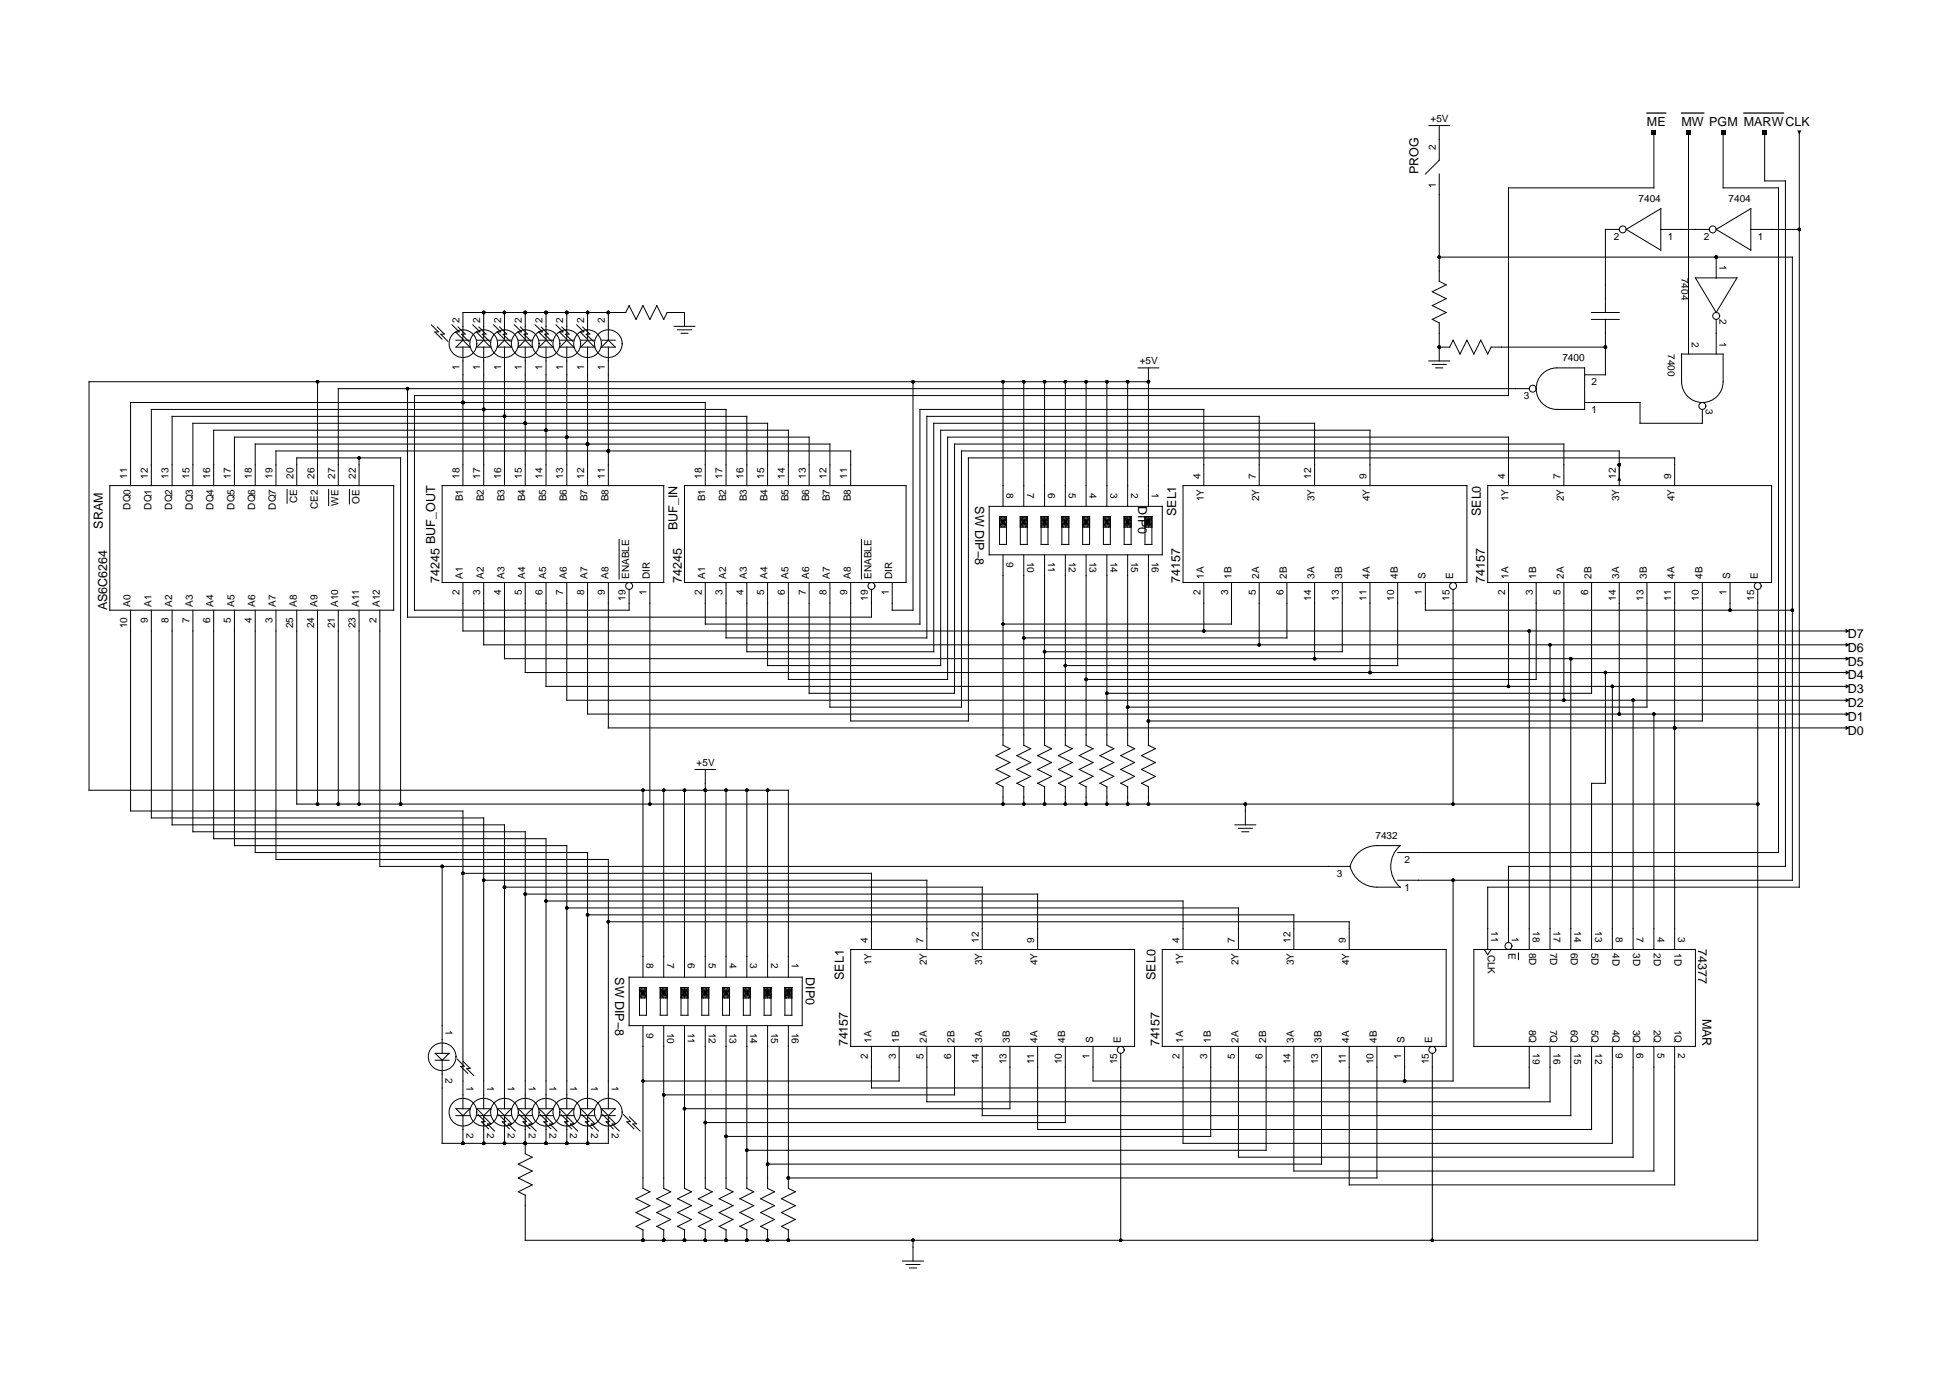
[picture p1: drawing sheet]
<svg xmlns="http://www.w3.org/2000/svg" width="297mm" height="210mm" viewBox="0 0 297 210" stroke-linecap="round" stroke-linejoin="round" font-family="sans-serif">
<defs><g id="words">
<g font-size="1.9">
<text x="250.5" y="19.1">ME</text>
<text x="255.8" y="19.1">MW PGM MARWCLK</text>
<text x="215.7" y="26.5" transform="rotate(-90 215.7 26.5)">PROG</text>
<text x="148.3" y="77" transform="rotate(90 148.3 77)">SW DIP−8</text>
<text x="173.1" y="77" transform="rotate(90 173.1 77)">DIP0</text>
<text x="15.6" y="80.4" transform="rotate(-90 15.6 80.4)">SRAM</text>
<text x="66.2" y="82.7" transform="rotate(-90 66.2 82.7)">BUF_OUT</text>
<text x="103.1" y="80.6" transform="rotate(-90 103.1 80.6)">BUF_IN</text>
<text x="178.9" y="78.5" transform="rotate(-90 178.9 78.5)">SEL1</text>
<text x="225.2" y="78.5" transform="rotate(-90 225.2 78.5)">SEL0</text>
<text x="66.8" y="88.6" transform="rotate(-90 66.8 88.6)">74245</text>
<text x="103.7" y="88.6" transform="rotate(-90 103.7 88.6)">74245</text>
<text x="179.5" y="88.6" transform="rotate(-90 179.5 88.6)">74157</text>
<text x="225.8" y="88.6" transform="rotate(-90 225.8 88.6)">74157</text>
<text x="16.3" y="92.8" transform="rotate(-90 16.3 92.8)">AS6C6264</text>
<text x="281" y="101.2">D5</text>
<text x="281" y="99.1">D6</text>
<text x="281" y="97">D7</text>
<text x="281" y="107.6">D2</text>
<text x="281" y="105.5">D3</text>
<text x="281" y="103.3">D4</text>
<text x="281" y="111.8">D0</text>
<text x="281" y="109.7">D1</text>
<text x="93.6" y="148.6" transform="rotate(90 93.6 148.6)">SW DIP−8</text>
<text x="122.5" y="148.6" transform="rotate(90 122.5 148.6)">DIP0</text>
<text x="128.3" y="149.1" transform="rotate(-90 128.3 149.1)">SEL1</text>
<text x="175.7" y="149.1" transform="rotate(-90 175.7 149.1)">SEL0</text>
<text x="258.3" y="144.4" transform="rotate(90 258.3 144.4)">74377</text>
<text x="258.9" y="154.9" transform="rotate(90 258.9 154.9)">MAR</text>
<text x="129" y="159.2" transform="rotate(-90 129 159.2)">74157</text>
<text x="176.4" y="159.2" transform="rotate(-90 176.4 159.2)">74157</text>
</g>
<g font-size="1.5">
<text x="217.6" y="18.6">+5V</text>
<text x="218.4" y="22.8" transform="rotate(-90 218.4 22.8)">2</text>
<text x="218.4" y="28.6" transform="rotate(-90 218.4 28.6)">1</text>
<text x="249.2" y="30.7">7404</text>
<text x="262.9" y="30.7">7404</text>
<text x="245.4" y="36.5">2</text>
<text x="253.7" y="36.5">1</text>
<text x="259.1" y="36.5">2</text>
<text x="261.5" y="40.4" transform="rotate(90 261.5 40.4)">1</text>
<text x="267.3" y="36.5">1</text>
<text x="255.8" y="42.3" transform="rotate(90 255.8 42.3)">7404</text>
<text x="69.9" y="49.1" transform="rotate(-90 69.9 49.1)">2</text>
<text x="73" y="49.1" transform="rotate(-90 73 49.1)">2</text>
<text x="76.2" y="49.1" transform="rotate(-90 76.2 49.1)">2</text>
<text x="79.4" y="49.1" transform="rotate(-90 79.4 49.1)">2</text>
<text x="82.5" y="49.1" transform="rotate(-90 82.5 49.1)">2</text>
<text x="85.7" y="49.1" transform="rotate(-90 85.7 49.1)">2</text>
<text x="88.8" y="49.1" transform="rotate(-90 88.8 49.1)">2</text>
<text x="92" y="49.1" transform="rotate(-90 92 49.1)">2</text>
<text x="253.7" y="53.9" transform="rotate(90 253.7 53.9)">7400</text>
<text x="257.3" y="52" transform="rotate(90 257.3 52)">2</text>
<text x="261.5" y="48.6" transform="rotate(90 261.5 48.6)">2</text>
<text x="261.5" y="52" transform="rotate(90 261.5 52)">1</text>
<text x="69.9" y="56.3" transform="rotate(-90 69.9 56.3)">1</text>
<text x="73" y="56.3" transform="rotate(-90 73 56.3)">1</text>
<text x="76.2" y="56.3" transform="rotate(-90 76.2 56.3)">1</text>
<text x="79.4" y="56.3" transform="rotate(-90 79.4 56.3)">1</text>
<text x="82.5" y="56.3" transform="rotate(-90 82.5 56.3)">1</text>
<text x="85.7" y="56.3" transform="rotate(-90 85.7 56.3)">1</text>
<text x="88.8" y="56.3" transform="rotate(-90 88.8 56.3)">1</text>
<text x="92" y="56.3" transform="rotate(-90 92 56.3)">1</text>
<text x="173.4" y="55.4">+5V</text>
<text x="237.6" y="54.9">7400</text>
<text x="242.1" y="58.6">2</text>
<text x="231.7" y="60.7">3</text>
<text x="242.1" y="62.8">1</text>
<text x="259.4" y="62.3" transform="rotate(90 259.4 62.3)">3</text>
<text x="19.3" y="72.8" transform="rotate(-90 19.3 72.8)">11</text>
<text x="19.9" y="77.5" transform="rotate(-90 19.9 77.5)">DQ0</text>
<text x="22.5" y="72.8" transform="rotate(-90 22.5 72.8)">12</text>
<text x="23" y="77.5" transform="rotate(-90 23 77.5)">DQ1</text>
<text x="25.7" y="72.8" transform="rotate(-90 25.7 72.8)">13</text>
<text x="26.2" y="77.5" transform="rotate(-90 26.2 77.5)">DQ2</text>
<text x="28.8" y="72.8" transform="rotate(-90 28.8 72.8)">15</text>
<text x="29.3" y="77.5" transform="rotate(-90 29.3 77.5)">DQ3</text>
<text x="32" y="72.8" transform="rotate(-90 32 72.8)">16</text>
<text x="32.5" y="77.5" transform="rotate(-90 32.5 77.5)">DQ4</text>
<text x="35.1" y="72.8" transform="rotate(-90 35.1 72.8)">17</text>
<text x="35.7" y="77.5" transform="rotate(-90 35.7 77.5)">DQ5</text>
<text x="38.3" y="72.8" transform="rotate(-90 38.3 72.8)">18</text>
<text x="38.8" y="77.5" transform="rotate(-90 38.8 77.5)">DQ6</text>
<text x="41.4" y="72.8" transform="rotate(-90 41.4 72.8)">19</text>
<text x="42" y="77.5" transform="rotate(-90 42 77.5)">DQ7</text>
<text x="44.7" y="72.9" transform="rotate(-90 44.7 72.9)">20</text>
<text x="45.2" y="76.6" transform="rotate(-90 45.2 76.6)">CE</text>
<text x="47.8" y="72.9" transform="rotate(-90 47.8 72.9)">26</text>
<text x="48.3" y="77.4" transform="rotate(-90 48.3 77.4)">CE2</text>
<text x="51" y="72.9" transform="rotate(-90 51 72.9)">27</text>
<text x="51.5" y="76.9" transform="rotate(-90 51.5 76.9)">WE</text>
<text x="54.1" y="72.9" transform="rotate(-90 54.1 72.9)">22</text>
<text x="54.7" y="76.6" transform="rotate(-90 54.7 76.6)">OE</text>
<text x="69.9" y="72.8" transform="rotate(-90 69.9 72.8)">18</text>
<text x="70.4" y="76.2" transform="rotate(-90 70.4 76.2)">B1</text>
<text x="73" y="72.8" transform="rotate(-90 73 72.8)">17</text>
<text x="73.6" y="76.2" transform="rotate(-90 73.6 76.2)">B2</text>
<text x="76.2" y="72.8" transform="rotate(-90 76.2 72.8)">16</text>
<text x="76.7" y="76.2" transform="rotate(-90 76.7 76.2)">B3</text>
<text x="79.4" y="72.8" transform="rotate(-90 79.4 72.8)">15</text>
<text x="79.9" y="76.2" transform="rotate(-90 79.9 76.2)">B4</text>
<text x="82.5" y="72.8" transform="rotate(-90 82.5 72.8)">14</text>
<text x="83" y="76.2" transform="rotate(-90 83 76.2)">B5</text>
<text x="85.7" y="72.8" transform="rotate(-90 85.7 72.8)">13</text>
<text x="86.2" y="76.2" transform="rotate(-90 86.2 76.2)">B6</text>
<text x="88.8" y="72.8" transform="rotate(-90 88.8 72.8)">12</text>
<text x="89.4" y="76.2" transform="rotate(-90 89.4 76.2)">B7</text>
<text x="92" y="72.8" transform="rotate(-90 92 72.8)">11</text>
<text x="92.5" y="76.2" transform="rotate(-90 92.5 76.2)">B8</text>
<text x="106.7" y="72.8" transform="rotate(-90 106.7 72.8)">18</text>
<text x="107.3" y="76.2" transform="rotate(-90 107.3 76.2)">B1</text>
<text x="109.9" y="72.8" transform="rotate(-90 109.9 72.8)">17</text>
<text x="110.4" y="76.2" transform="rotate(-90 110.4 76.2)">B2</text>
<text x="113.1" y="72.8" transform="rotate(-90 113.1 72.8)">16</text>
<text x="113.6" y="76.2" transform="rotate(-90 113.6 76.2)">B3</text>
<text x="116.2" y="72.8" transform="rotate(-90 116.2 72.8)">15</text>
<text x="116.7" y="76.2" transform="rotate(-90 116.7 76.2)">B4</text>
<text x="119.4" y="72.8" transform="rotate(-90 119.4 72.8)">14</text>
<text x="119.9" y="76.2" transform="rotate(-90 119.9 76.2)">B5</text>
<text x="122.5" y="72.8" transform="rotate(-90 122.5 72.8)">13</text>
<text x="123.1" y="76.2" transform="rotate(-90 123.1 76.2)">B6</text>
<text x="125.7" y="72.8" transform="rotate(-90 125.7 72.8)">12</text>
<text x="126.2" y="76.2" transform="rotate(-90 126.2 76.2)">B7</text>
<text x="128.9" y="72.8" transform="rotate(-90 128.9 72.8)">11</text>
<text x="129.4" y="76.2" transform="rotate(-90 129.4 76.2)">B8</text>
<text x="153.1" y="74.9" transform="rotate(90 153.1 74.9)">8</text>
<text x="156.2" y="74.9" transform="rotate(90 156.2 74.9)">7</text>
<text x="159.4" y="74.9" transform="rotate(90 159.4 74.9)">6</text>
<text x="162.6" y="74.9" transform="rotate(90 162.6 74.9)">5</text>
<text x="165.7" y="74.9" transform="rotate(90 165.7 74.9)">4</text>
<text x="168.9" y="74.9" transform="rotate(90 168.9 74.9)">3</text>
<text x="172" y="74.9" transform="rotate(90 172 74.9)">2</text>
<text x="175.2" y="74.9" transform="rotate(90 175.2 74.9)">1</text>
<text x="182.6" y="72.8" transform="rotate(-90 182.6 72.8)">4</text>
<text x="183.1" y="76.2" transform="rotate(-90 183.1 76.2)">1Y</text>
<text x="191" y="72.8" transform="rotate(-90 191 72.8)">7</text>
<text x="191.5" y="76.2" transform="rotate(-90 191.5 76.2)">2Y</text>
<text x="199.4" y="72.8" transform="rotate(-90 199.4 72.8)">12</text>
<text x="199.9" y="76.2" transform="rotate(-90 199.9 76.2)">3Y</text>
<text x="207.8" y="72.8" transform="rotate(-90 207.8 72.8)">9</text>
<text x="208.4" y="76.2" transform="rotate(-90 208.4 76.2)">4Y</text>
<text x="228.9" y="72.8" transform="rotate(-90 228.9 72.8)">4</text>
<text x="229.4" y="76.2" transform="rotate(-90 229.4 76.2)">1Y</text>
<text x="237.3" y="72.8" transform="rotate(-90 237.3 72.8)">7</text>
<text x="237.9" y="76.2" transform="rotate(-90 237.9 76.2)">2Y</text>
<text x="245.8" y="72.8" transform="rotate(-90 245.8 72.8)">12</text>
<text x="246.3" y="76.2" transform="rotate(-90 246.3 76.2)">3Y</text>
<text x="254.2" y="72.8" transform="rotate(-90 254.2 72.8)">9</text>
<text x="254.7" y="76.2" transform="rotate(-90 254.7 76.2)">4Y</text>
<text x="70.4" y="88.1" transform="rotate(-90 70.4 88.1)">A1</text>
<text x="73.6" y="88.1" transform="rotate(-90 73.6 88.1)">A2</text>
<text x="76.7" y="88.1" transform="rotate(-90 76.7 88.1)">A3</text>
<text x="79.9" y="88.1" transform="rotate(-90 79.9 88.1)">A4</text>
<text x="83" y="88.1" transform="rotate(-90 83 88.1)">A5</text>
<text x="86.2" y="88.1" transform="rotate(-90 86.2 88.1)">A6</text>
<text x="89.4" y="88.1" transform="rotate(-90 89.4 88.1)">A7</text>
<text x="92.5" y="88.1" transform="rotate(-90 92.5 88.1)">A8</text>
<text x="95.7" y="88.1" transform="rotate(-90 95.7 88.1)">ENABLE</text>
<text x="98.8" y="88.1" transform="rotate(-90 98.8 88.1)">DIR</text>
<text x="107.3" y="88.1" transform="rotate(-90 107.3 88.1)">A1</text>
<text x="110.4" y="88.1" transform="rotate(-90 110.4 88.1)">A2</text>
<text x="113.6" y="88.1" transform="rotate(-90 113.6 88.1)">A3</text>
<text x="116.7" y="88.1" transform="rotate(-90 116.7 88.1)">A4</text>
<text x="119.9" y="88.1" transform="rotate(-90 119.9 88.1)">A5</text>
<text x="123.1" y="88.1" transform="rotate(-90 123.1 88.1)">A6</text>
<text x="126.2" y="88.1" transform="rotate(-90 126.2 88.1)">A7</text>
<text x="129.4" y="88.1" transform="rotate(-90 129.4 88.1)">A8</text>
<text x="132.5" y="88.1" transform="rotate(-90 132.5 88.1)">ENABLE</text>
<text x="135.7" y="88.1" transform="rotate(-90 135.7 88.1)">DIR</text>
<text x="153.1" y="85.4" transform="rotate(90 153.1 85.4)">9</text>
<text x="156.2" y="85.4" transform="rotate(90 156.2 85.4)">10</text>
<text x="159.4" y="85.4" transform="rotate(90 159.4 85.4)">11</text>
<text x="162.6" y="85.4" transform="rotate(90 162.6 85.4)">12</text>
<text x="165.7" y="85.4" transform="rotate(90 165.7 85.4)">13</text>
<text x="168.9" y="85.4" transform="rotate(90 168.9 85.4)">14</text>
<text x="172" y="85.4" transform="rotate(90 172 85.4)">15</text>
<text x="175.2" y="85.4" transform="rotate(90 175.2 85.4)">16</text>
<text x="183.1" y="88.1" transform="rotate(-90 183.1 88.1)">1A</text>
<text x="187.3" y="88.1" transform="rotate(-90 187.3 88.1)">1B</text>
<text x="191.5" y="88.1" transform="rotate(-90 191.5 88.1)">2A</text>
<text x="195.7" y="88.1" transform="rotate(-90 195.7 88.1)">2B</text>
<text x="199.9" y="88.1" transform="rotate(-90 199.9 88.1)">3A</text>
<text x="204.2" y="88.1" transform="rotate(-90 204.2 88.1)">3B</text>
<text x="208.4" y="88.1" transform="rotate(-90 208.4 88.1)">4A</text>
<text x="212.6" y="88.1" transform="rotate(-90 212.6 88.1)">4B</text>
<text x="216.8" y="88.1" transform="rotate(-90 216.8 88.1)">S</text>
<text x="221" y="88.1" transform="rotate(-90 221 88.1)">E</text>
<text x="229.4" y="88.1" transform="rotate(-90 229.4 88.1)">1A</text>
<text x="233.6" y="88.1" transform="rotate(-90 233.6 88.1)">1B</text>
<text x="237.9" y="88.1" transform="rotate(-90 237.9 88.1)">2A</text>
<text x="242.1" y="88.1" transform="rotate(-90 242.1 88.1)">2B</text>
<text x="246.3" y="88.1" transform="rotate(-90 246.3 88.1)">3A</text>
<text x="250.5" y="88.1" transform="rotate(-90 250.5 88.1)">3B</text>
<text x="254.7" y="88.1" transform="rotate(-90 254.7 88.1)">4A</text>
<text x="258.9" y="88.1" transform="rotate(-90 258.9 88.1)">4B</text>
<text x="263.1" y="88.1" transform="rotate(-90 263.1 88.1)">S</text>
<text x="267.3" y="88.1" transform="rotate(-90 267.3 88.1)">E</text>
<text x="19.3" y="95.6" transform="rotate(-90 19.3 95.6)">10</text>
<text x="19.9" y="92.3" transform="rotate(-90 19.9 92.3)">A0</text>
<text x="22.5" y="94.7" transform="rotate(-90 22.5 94.7)">9</text>
<text x="23" y="92.3" transform="rotate(-90 23 92.3)">A1</text>
<text x="25.7" y="94.7" transform="rotate(-90 25.7 94.7)">8</text>
<text x="26.2" y="92.3" transform="rotate(-90 26.2 92.3)">A2</text>
<text x="28.8" y="94.7" transform="rotate(-90 28.8 94.7)">7</text>
<text x="29.3" y="92.3" transform="rotate(-90 29.3 92.3)">A3</text>
<text x="32" y="94.7" transform="rotate(-90 32 94.7)">6</text>
<text x="32.5" y="92.3" transform="rotate(-90 32.5 92.3)">A4</text>
<text x="35.1" y="94.7" transform="rotate(-90 35.1 94.7)">5</text>
<text x="35.7" y="92.3" transform="rotate(-90 35.7 92.3)">A5</text>
<text x="38.3" y="94.7" transform="rotate(-90 38.3 94.7)">4</text>
<text x="38.8" y="92.3" transform="rotate(-90 38.8 92.3)">A6</text>
<text x="41.4" y="94.7" transform="rotate(-90 41.4 94.7)">3</text>
<text x="42" y="92.3" transform="rotate(-90 42 92.3)">A7</text>
<text x="44.6" y="95.6" transform="rotate(-90 44.6 95.6)">25</text>
<text x="45.1" y="92.3" transform="rotate(-90 45.1 92.3)">A8</text>
<text x="47.8" y="95.6" transform="rotate(-90 47.8 95.6)">24</text>
<text x="48.3" y="92.3" transform="rotate(-90 48.3 92.3)">A9</text>
<text x="50.9" y="95.6" transform="rotate(-90 50.9 95.6)">21</text>
<text x="51.5" y="92.3" transform="rotate(-90 51.5 92.3)">A10</text>
<text x="54.1" y="95.6" transform="rotate(-90 54.1 95.6)">23</text>
<text x="54.6" y="92.3" transform="rotate(-90 54.6 92.3)">A11</text>
<text x="57.2" y="94.7" transform="rotate(-90 57.2 94.7)">2</text>
<text x="57.8" y="92.3" transform="rotate(-90 57.8 92.3)">A12</text>
<text x="69.9" y="90.5" transform="rotate(-90 69.9 90.5)">2</text>
<text x="73" y="90.5" transform="rotate(-90 73 90.5)">3</text>
<text x="76.2" y="90.5" transform="rotate(-90 76.2 90.5)">4</text>
<text x="79.4" y="90.5" transform="rotate(-90 79.4 90.5)">5</text>
<text x="82.5" y="90.5" transform="rotate(-90 82.5 90.5)">6</text>
<text x="85.7" y="90.5" transform="rotate(-90 85.7 90.5)">7</text>
<text x="88.8" y="90.5" transform="rotate(-90 88.8 90.5)">8</text>
<text x="92" y="90.5" transform="rotate(-90 92 90.5)">9</text>
<text x="95.2" y="91.3" transform="rotate(-90 95.2 91.3)">19</text>
<text x="98.3" y="90.5" transform="rotate(-90 98.3 90.5)">1</text>
<text x="106.7" y="90.5" transform="rotate(-90 106.7 90.5)">2</text>
<text x="109.9" y="90.5" transform="rotate(-90 109.9 90.5)">3</text>
<text x="113.1" y="90.5" transform="rotate(-90 113.1 90.5)">4</text>
<text x="116.2" y="90.5" transform="rotate(-90 116.2 90.5)">5</text>
<text x="119.4" y="90.5" transform="rotate(-90 119.4 90.5)">6</text>
<text x="122.5" y="90.5" transform="rotate(-90 122.5 90.5)">7</text>
<text x="125.7" y="90.5" transform="rotate(-90 125.7 90.5)">8</text>
<text x="128.9" y="90.5" transform="rotate(-90 128.9 90.5)">9</text>
<text x="132" y="91.3" transform="rotate(-90 132 91.3)">19</text>
<text x="135.2" y="90.5" transform="rotate(-90 135.2 90.5)">1</text>
<text x="182.6" y="90.5" transform="rotate(-90 182.6 90.5)">2</text>
<text x="186.8" y="90.5" transform="rotate(-90 186.8 90.5)">3</text>
<text x="191" y="90.5" transform="rotate(-90 191 90.5)">5</text>
<text x="195.2" y="90.5" transform="rotate(-90 195.2 90.5)">6</text>
<text x="199.4" y="91.3" transform="rotate(-90 199.4 91.3)">14</text>
<text x="203.6" y="91.3" transform="rotate(-90 203.6 91.3)">13</text>
<text x="207.8" y="91.3" transform="rotate(-90 207.8 91.3)">11</text>
<text x="212.1" y="91.3" transform="rotate(-90 212.1 91.3)">10</text>
<text x="216.3" y="90.5" transform="rotate(-90 216.3 90.5)">1</text>
<text x="220.5" y="91.3" transform="rotate(-90 220.5 91.3)">15</text>
<text x="228.9" y="90.5" transform="rotate(-90 228.9 90.5)">2</text>
<text x="233.1" y="90.5" transform="rotate(-90 233.1 90.5)">3</text>
<text x="237.3" y="90.5" transform="rotate(-90 237.3 90.5)">5</text>
<text x="241.5" y="90.5" transform="rotate(-90 241.5 90.5)">6</text>
<text x="245.8" y="91.3" transform="rotate(-90 245.8 91.3)">14</text>
<text x="250" y="91.3" transform="rotate(-90 250 91.3)">13</text>
<text x="254.2" y="91.3" transform="rotate(-90 254.2 91.3)">11</text>
<text x="258.4" y="91.3" transform="rotate(-90 258.4 91.3)">10</text>
<text x="262.6" y="90.5" transform="rotate(-90 262.6 90.5)">1</text>
<text x="266.8" y="91.3" transform="rotate(-90 266.8 91.3)">15</text>
<text x="106" y="116.5">+5V</text>
<text x="209.2" y="127.6">7432</text>
<text x="213.6" y="131.3">2</text>
<text x="203.3" y="133.4">3</text>
<text x="213.6" y="135.5">1</text>
<text x="132" y="143.4" transform="rotate(-90 132 143.4)">4</text>
<text x="140.4" y="143.4" transform="rotate(-90 140.4 143.4)">7</text>
<text x="148.9" y="143.4" transform="rotate(-90 148.9 143.4)">12</text>
<text x="157.3" y="143.4" transform="rotate(-90 157.3 143.4)">9</text>
<text x="179.4" y="143.4" transform="rotate(-90 179.4 143.4)">4</text>
<text x="187.8" y="143.4" transform="rotate(-90 187.8 143.4)">7</text>
<text x="196.3" y="143.4" transform="rotate(-90 196.3 143.4)">12</text>
<text x="204.7" y="143.4" transform="rotate(-90 204.7 143.4)">9</text>
<text x="226.8" y="141.7" transform="rotate(90 226.8 141.7)">11</text>
<text x="230" y="142.5" transform="rotate(90 230 142.5)">1</text>
<text x="233.1" y="141.7" transform="rotate(90 233.1 141.7)">18</text>
<text x="236.3" y="141.7" transform="rotate(90 236.3 141.7)">17</text>
<text x="239.4" y="141.7" transform="rotate(90 239.4 141.7)">14</text>
<text x="242.6" y="141.7" transform="rotate(90 242.6 141.7)">13</text>
<text x="245.8" y="142.5" transform="rotate(90 245.8 142.5)">8</text>
<text x="248.9" y="142.5" transform="rotate(90 248.9 142.5)">7</text>
<text x="252.1" y="142.5" transform="rotate(90 252.1 142.5)">4</text>
<text x="255.2" y="142.5" transform="rotate(90 255.2 142.5)">3</text>
<text x="98.3" y="146.5" transform="rotate(90 98.3 146.5)">8</text>
<text x="101.5" y="146.5" transform="rotate(90 101.5 146.5)">7</text>
<text x="104.6" y="146.5" transform="rotate(90 104.6 146.5)">6</text>
<text x="107.8" y="146.5" transform="rotate(90 107.8 146.5)">5</text>
<text x="111" y="146.5" transform="rotate(90 111 146.5)">4</text>
<text x="114.1" y="146.5" transform="rotate(90 114.1 146.5)">3</text>
<text x="117.3" y="146.5" transform="rotate(90 117.3 146.5)">2</text>
<text x="120.4" y="146.5" transform="rotate(90 120.4 146.5)">1</text>
<text x="132.5" y="146.8" transform="rotate(-90 132.5 146.8)">1Y</text>
<text x="141" y="146.8" transform="rotate(-90 141 146.8)">2Y</text>
<text x="149.4" y="146.8" transform="rotate(-90 149.4 146.8)">3Y</text>
<text x="157.8" y="146.8" transform="rotate(-90 157.8 146.8)">4Y</text>
<text x="179.9" y="146.8" transform="rotate(-90 179.9 146.8)">1Y</text>
<text x="188.4" y="146.8" transform="rotate(-90 188.4 146.8)">2Y</text>
<text x="196.8" y="146.8" transform="rotate(-90 196.8 146.8)">3Y</text>
<text x="205.2" y="146.8" transform="rotate(-90 205.2 146.8)">4Y</text>
<text x="226.3" y="145.2" transform="rotate(90 226.3 145.2)">CLK</text>
<text x="229.4" y="144.9" transform="rotate(90 229.4 144.9)">E</text>
<text x="232.6" y="144.9" transform="rotate(90 232.6 144.9)">8D</text>
<text x="235.7" y="144.9" transform="rotate(90 235.7 144.9)">7D</text>
<text x="238.9" y="144.9" transform="rotate(90 238.9 144.9)">6D</text>
<text x="242.1" y="144.9" transform="rotate(90 242.1 144.9)">5D</text>
<text x="245.2" y="144.9" transform="rotate(90 245.2 144.9)">4D</text>
<text x="248.4" y="144.9" transform="rotate(90 248.4 144.9)">3D</text>
<text x="251.5" y="144.9" transform="rotate(90 251.5 144.9)">2D</text>
<text x="254.7" y="144.9" transform="rotate(90 254.7 144.9)">1D</text>
<text x="67.8" y="156.7" transform="rotate(90 67.8 156.7)">1</text>
<text x="98.3" y="157.1" transform="rotate(90 98.3 157.1)">9</text>
<text x="101.5" y="157.1" transform="rotate(90 101.5 157.1)">10</text>
<text x="104.6" y="157.1" transform="rotate(90 104.6 157.1)">11</text>
<text x="107.8" y="157.1" transform="rotate(90 107.8 157.1)">12</text>
<text x="111" y="157.1" transform="rotate(90 111 157.1)">13</text>
<text x="114.1" y="157.1" transform="rotate(90 114.1 157.1)">14</text>
<text x="117.3" y="157.1" transform="rotate(90 117.3 157.1)">15</text>
<text x="120.4" y="157.1" transform="rotate(90 120.4 157.1)">16</text>
<text x="132" y="161.1" transform="rotate(-90 132 161.1)">2</text>
<text x="132.5" y="158.6" transform="rotate(-90 132.5 158.6)">1A</text>
<text x="136.2" y="161.1" transform="rotate(-90 136.2 161.1)">3</text>
<text x="136.8" y="158.6" transform="rotate(-90 136.8 158.6)">1B</text>
<text x="140.4" y="161.1" transform="rotate(-90 140.4 161.1)">5</text>
<text x="141" y="158.6" transform="rotate(-90 141 158.6)">2A</text>
<text x="144.7" y="161.1" transform="rotate(-90 144.7 161.1)">6</text>
<text x="145.2" y="158.6" transform="rotate(-90 145.2 158.6)">2B</text>
<text x="148.9" y="161.9" transform="rotate(-90 148.9 161.9)">14</text>
<text x="149.4" y="158.6" transform="rotate(-90 149.4 158.6)">3A</text>
<text x="153.1" y="161.9" transform="rotate(-90 153.1 161.9)">13</text>
<text x="153.6" y="158.6" transform="rotate(-90 153.6 158.6)">3B</text>
<text x="157.3" y="161.9" transform="rotate(-90 157.3 161.9)">11</text>
<text x="157.8" y="158.6" transform="rotate(-90 157.8 158.6)">4A</text>
<text x="161.5" y="161.9" transform="rotate(-90 161.5 161.9)">10</text>
<text x="162" y="158.6" transform="rotate(-90 162 158.6)">4B</text>
<text x="165.7" y="161.1" transform="rotate(-90 165.7 161.1)">1</text>
<text x="166.2" y="158.6" transform="rotate(-90 166.2 158.6)">S</text>
<text x="169.9" y="161.9" transform="rotate(-90 169.9 161.9)">15</text>
<text x="170.5" y="158.6" transform="rotate(-90 170.5 158.6)">E</text>
<text x="179.4" y="161.1" transform="rotate(-90 179.4 161.1)">2</text>
<text x="179.9" y="158.6" transform="rotate(-90 179.9 158.6)">1A</text>
<text x="183.6" y="161.1" transform="rotate(-90 183.6 161.1)">3</text>
<text x="184.1" y="158.6" transform="rotate(-90 184.1 158.6)">1B</text>
<text x="187.8" y="161.1" transform="rotate(-90 187.8 161.1)">5</text>
<text x="188.4" y="158.6" transform="rotate(-90 188.4 158.6)">2A</text>
<text x="192" y="161.1" transform="rotate(-90 192 161.1)">6</text>
<text x="192.6" y="158.6" transform="rotate(-90 192.6 158.6)">2B</text>
<text x="196.3" y="161.9" transform="rotate(-90 196.3 161.9)">14</text>
<text x="196.8" y="158.6" transform="rotate(-90 196.8 158.6)">3A</text>
<text x="200.5" y="161.9" transform="rotate(-90 200.5 161.9)">13</text>
<text x="201" y="158.6" transform="rotate(-90 201 158.6)">3B</text>
<text x="204.7" y="161.9" transform="rotate(-90 204.7 161.9)">11</text>
<text x="205.2" y="158.6" transform="rotate(-90 205.2 158.6)">4A</text>
<text x="208.9" y="161.9" transform="rotate(-90 208.9 161.9)">10</text>
<text x="209.4" y="158.6" transform="rotate(-90 209.4 158.6)">4B</text>
<text x="213.1" y="161.1" transform="rotate(-90 213.1 161.1)">1</text>
<text x="213.6" y="158.6" transform="rotate(-90 213.6 158.6)">S</text>
<text x="217.3" y="161.9" transform="rotate(-90 217.3 161.9)">15</text>
<text x="217.8" y="158.6" transform="rotate(-90 217.8 158.6)">E</text>
<text x="232.6" y="156.6" transform="rotate(90 232.6 156.6)">8Q</text>
<text x="233.1" y="160.2" transform="rotate(90 233.1 160.2)">19</text>
<text x="235.7" y="156.6" transform="rotate(90 235.7 156.6)">7Q</text>
<text x="236.3" y="160.2" transform="rotate(90 236.3 160.2)">16</text>
<text x="238.9" y="156.6" transform="rotate(90 238.9 156.6)">6Q</text>
<text x="239.4" y="160.2" transform="rotate(90 239.4 160.2)">15</text>
<text x="242.1" y="156.6" transform="rotate(90 242.1 156.6)">5Q</text>
<text x="242.6" y="160.2" transform="rotate(90 242.6 160.2)">12</text>
<text x="245.2" y="156.6" transform="rotate(90 245.2 156.6)">4Q</text>
<text x="245.8" y="160.2" transform="rotate(90 245.8 160.2)">9</text>
<text x="248.4" y="156.6" transform="rotate(90 248.4 156.6)">3Q</text>
<text x="248.9" y="160.2" transform="rotate(90 248.9 160.2)">6</text>
<text x="251.5" y="156.6" transform="rotate(90 251.5 156.6)">2Q</text>
<text x="252.1" y="160.2" transform="rotate(90 252.1 160.2)">5</text>
<text x="254.7" y="156.6" transform="rotate(90 254.7 156.6)">1Q</text>
<text x="255.2" y="160.2" transform="rotate(90 255.2 160.2)">2</text>
<text x="67.8" y="163.9" transform="rotate(90 67.8 163.9)">2</text>
<text x="70.9" y="165.2" transform="rotate(90 70.9 165.2)">1</text>
<text x="74.1" y="165.2" transform="rotate(90 74.1 165.2)">1</text>
<text x="77.3" y="165.2" transform="rotate(90 77.3 165.2)">1</text>
<text x="80.4" y="165.2" transform="rotate(90 80.4 165.2)">1</text>
<text x="83.6" y="165.2" transform="rotate(90 83.6 165.2)">1</text>
<text x="86.7" y="165.2" transform="rotate(90 86.7 165.2)">1</text>
<text x="89.9" y="165.2" transform="rotate(90 89.9 165.2)">1</text>
<text x="93.1" y="165.2" transform="rotate(90 93.1 165.2)">1</text>
<text x="70.9" y="172.3" transform="rotate(90 70.9 172.3)">2</text>
<text x="74.1" y="172.3" transform="rotate(90 74.1 172.3)">2</text>
<text x="77.3" y="172.3" transform="rotate(90 77.3 172.3)">2</text>
<text x="80.4" y="172.3" transform="rotate(90 80.4 172.3)">2</text>
<text x="83.6" y="172.3" transform="rotate(90 83.6 172.3)">2</text>
<text x="86.7" y="172.3" transform="rotate(90 86.7 172.3)">2</text>
<text x="89.9" y="172.3" transform="rotate(90 89.9 172.3)">2</text>
<text x="93.1" y="172.3" transform="rotate(90 93.1 172.3)">2</text>
</g>
</g></defs>
<g fill="none" stroke="#000" stroke-width=".15">
<path d="M217.3 19.1h3.2M218.9 19.1v5.3l-2.1 2.1M218.9 39.1h53.7v94.8h-60M218.9 26.5v16.3l1.1 .5-2.2 1.1 2.2 1-2.2 1.1 2.2 1-2.2 1.1M246.3 34.9h-2.1v12.6M247.3 34.9l5.3-3.2v6.4zM251.5 20.2v8.4h-22.1v31.6h-166.4v32.6h32.7v-3.1M252.6 34.9h7.4M256.8 20.2v33.7M261 39.1v3.2M261 34.9l5.3-3.2v6.4zM262.1 20.2v8.4h8.4v101.1h-57.9"/>
<path d="M266.3 34.9h7.4M268.4 20.2v7.3h3.2v104.3h-42.2v11.6M273.7 20.2v114.7h-47.4v9.5M48.3 58.1v15.8M62 59.1v34.8h70.5v-4.2M65.6 49.4l1.1 1.1h-.5l1 1.1M66.5 49.7l1.1 1.1h-.5l1 1.1M68.8 49.4l1 1.1h-.5l1.1 1.1M69.4 51.7h2.1M69.7 49.7l1 1.1h-.5l1.1 1.1M70.4 52.8v21.1M70.4 51.7l1.1 1.1h-2.1z"/>
<path d="M71.9 49.4l1.1 1.1h-.5l1 1.1M72.5 51.7h2.1M72.8 49.7l1.1 1.1h-.5l1 1.1M73.6 47.5v4.2M73.6 52.8v21.1M73.6 51.7l1 1.1h-2.1zM75.1 49.4l1 1.1h-.5l1.1 1.1M75.7 51.7h2.1M76 49.7l1.1 1.1h-.6l1.1 1.1M76.7 47.5v4.2M76.7 52.8v21.1M76.7 51.7l1.1 1.1h-2.1z"/>
<path d="M78.2 49.4l1.1 1.1h-.5l1.1 1.1M78.8 52.8l1.1-1.1 1 1.1zM78.8 51.7h2.1M79.1 49.7l1.1 1.1h-.5l1.1 1.1M79.9 47.5v4.2M79.9 52.8v21.1M81.4 49.4l1.1 1.1h-.5l1 1.1M82 51.7h2.1M82.3 49.7l1.1 1.1h-.5l1 1.1M83 47.5v4.2M83 52.8v21.1M83 51.7l1.1 1.1h-2.1z"/>
<path d="M84.6 49.4l1 1.1h-.5l1.1 1.1M85.2 51.7h2.1M85.5 49.7l1 1.1h-.5l1.1 1.1M86.2 47.5v4.2M86.2 52.8v21.1M86.2 51.7l1.1 1.1h-2.1zM87.7 49.4l1.1 1.1h-.5l1 1.1M88.3 51.7h2.1M88.6 49.7l1.1 1.1h-.5l1 1.1M89.4 47.5v4.2M89.4 52.8v21.1M89.4 51.7l1 1.1h-2.1z"/>
<path d="M91.5 51.7h2.1M92.5 47.5v4.2M92.5 52.8v21.1M92.5 51.7l1.1 1.1h-2.1zM95.7 46.5l1 2.1 1.1-2.1 1 2.1 1.1-2.1 1 2.1 .6-1.1h2.6v2.1M95.7 46.5l-.5 1h-24.8v4.2M102.5 49.6h3.2M103.1 50.2h2.1M103.6 50.7h1M138.9 58.1v34.7h-3.2v-4.2M152.6 58.1v18.9M155.7 58.1v18.9"/>
<path d="M158.9 58.1v18.9M162 58.1v18.9M165.2 58.1v18.9M168.3 58.1v18.9M171.5 58.1v18.9M173.1 56h3.1M174.7 56v21M174.7 58.1h-161.2v62.1h106.4v28.4M217.3 54.9h3.2M217.8 55.4h2.2M217.8 48.6l1.1 .5M218.4 56h1"/>
<path d="M218.9 52.8h1.6M218.9 49.1v5.8M221 51.7l1.1 2.2 1-2.2 1.1 2.2 1-2.2 1.1 2.2 .5-1.1h17.4M221 51.7l-.5 1.1M232.6 59.1h-181.1v14.8M234.6 56.9a3.1 3.1 0 0 1 2.2-.9h4.2v6.3h-4.2a3.2 3.2 0 0 1-2.9-2 3.2 3.2 0 0 1 .7-3.4zM242.1 48.6h4.2M242.1 47.5h4.2M244.2 48.6v8.4h-3.2M255.8 53.9h6.3v4.2a3.2 3.2 0 0 1-3.2 3.1 3.2 3.2 0 0 1-3.1-3.1zM257.9 42.3h6.3l-3.2 5.2zM261 48.6v5.3"/>
<path d="M16.7 73.9h43.2v18.9h-43.2zM19.9 73.9v-12.7h87.4v12.7M23 73.9v-11.6h87.4v11.6M26.2 73.9v-10.6h87.4v10.6M29.3 73.9v-9.5h87.4v9.5M32.5 73.9v-8.5h87.4v8.5M35.7 73.9v-7.4h87.4v7.4M38.8 73.9v-6.4h87.4v6.4M42 73.9v-5.3h87.4v5.3M43.7 74.4v2.2M45.1 73.9v-4.3h15.8v52.7M50 74.4v2.5"/>
<path d="M53.1 74.4v2.2M54.6 69.6v4.3M67.2 73.9h33.7v14.7h-33.7zM104.1 73.9h33.7v14.7h-33.7zM150.4 77h26.4v7.4h-26.4zM152 78.6v4.2h1.1v-4.2M152 78.6h1.1M152 78.6l1.1 1.6h-1.1l1.1-1.6M152 79.4h1.1M152 79.1l1.1 .6M152 78.9l1.1 1M152.3 78.6l.5 1.6"/>
<path d="M152.6 78.6v1.6M152.8 78.6l-.5 1.6M153.1 79.1l-1.1 .6M153.1 78.9l-1.1 1M155.2 78.6v4.2h1v-4.2M155.2 78.6h1M155.2 78.6l1 1.6h-1l1-1.6M155.2 79.4h1M155.2 79.1l1 .6M155.2 78.9l1 1M155.4 78.6l.6 1.6M155.7 78.6v1.6"/>
<path d="M156 78.6l-.6 1.6M156.2 79.1l-1 .6M156.2 78.9l-1 1M158.3 78.6v4.2h1.1v-4.2M158.3 78.6h1.1M158.3 78.6l1.1 1.6h-1.1l1.1-1.6M158.3 79.4h1.1M158.3 79.1l1.1 .6M158.3 78.9l1.1 1M158.6 78.6l.5 1.6M158.9 78.6v1.6M159.1 78.6l-.5 1.6"/>
<path d="M159.4 79.1l-1.1 .6M159.4 78.9l-1.1 1M161.5 78.6v4.2h1.1v-4.2M161.5 78.6h1.1M161.5 78.6l1.1 1.6h-1.1l1.1-1.6M161.5 79.4h1.1M161.5 79.1l1.1 .6M161.5 78.9l1.1 1M161.8 78.6l.5 1.6M162 78.6v1.6M162.3 78.6l-.5 1.6M162.6 79.1l-1.1 .6"/>
<path d="M162.6 78.9l-1.1 1M164.7 78.6v4.2h1v-4.2M164.7 78.6h1M164.7 78.6l1 1.6h-1l1-1.6M164.7 79.4h1M164.7 79.1l1 .6M164.7 78.9l1 1M164.9 78.6l.6 1.6M165.2 78.6v1.6M165.5 78.6l-.6 1.6M165.7 79.1l-1 .6M165.7 78.9l-1 1"/>
<path d="M167.8 78.6v4.2h1.1v-4.2M167.8 78.6h1.1M167.8 78.6l1.1 1.6h-1.1l1.1-1.6M167.8 79.4h1.1M167.8 79.1l1.1 .6M167.8 78.9l1.1 1M168.1 78.6l.5 1.6M168.3 78.6v1.6M168.6 78.6l-.5 1.6M168.9 79.1l-1.1 .6M168.9 78.9l-1.1 1M171 78.6v4.2h1v-4.2"/>
<path d="M171 78.6h1M171 78.6l1 1.6h-1l1-1.6M171 79.4h1M171 79.1l1 .6M171 78.9l1 1M171.2 78.6l.6 1.6M171.5 78.6v1.6M171.8 78.6l-.6 1.6M172 79.1l-1 .6M172 78.9l-1 1M174.1 78.6v4.2h1.1v-4.2M174.1 78.6h1.1"/>
<path d="M174.1 78.6l1.1 1.6h-1.1l1.1-1.6M174.1 79.4h1.1M174.1 79.1l1.1 .6M174.1 78.9l1.1 1M174.4 78.6l.5 1.6M174.7 78.6v1.6M174.9 78.6l-.5 1.6M175.2 79.1l-1.1 .6M175.2 78.9l-1.1 1M179.9 73.9h43.2v14.7h-43.2zM183.1 73.9v-11.6h-43.2v32.6h-32.6v-6.3M191.5 73.9v-10.6h-50.5v33.7h-30.6v-8.4"/>
<path d="M199.9 73.9v-9.5h-57.9v34.7h-28.4v-10.5M208.4 73.9v-8.5h-65.3v35.8h-26.4v-12.6M226.3 73.9h43.1v14.7h-43.1zM229.4 73.9v-7.4h-85.3v36.8h-24.2v-14.7M237.9 73.9v-6.4h-92.7v38h-22.1v-16.9M241 61.2h8.4v3.2h9.5v-2.1M246.3 73.9v-5.3h-100.1v39h-20v-19M254.7 73.9v-4.3h-107.4v40.1h-17.9v-21.1M19.9 92.8v30.6h50.5v45.2M23 92.8v31.6h50.6v44.2M26.2 92.8v32.7h50.5v43.1M29.3 92.8v33.7h50.6v42.1"/>
<path d="M32.5 92.8v34.8h50.5v41M35.7 92.8v35.8h50.5v40M38.8 92.8v36.9h50.6v38.9M42 92.8v37.9h50.5v37.9M45.1 92.8v29.5h222.2M48.3 92.8v29.5M51.5 92.8v29.5M54.6 92.8v29.5M57.8 92.8v39h147.5M70.4 88.6v7.4h210.6M73.6 88.6v9.5h207.4M76.7 88.6v11.6h204.3"/>
<path d="M79.9 88.6v13.7h201.1M83 88.6v15.8h198M86.2 88.6v17.9h194.8M89.4 88.6v20h191.6M92.5 88.6v22.1h188.5M94.2 82.1v6M98.8 88.6v33.7M131 82.1v6M152.6 84.4v29l1 .5-2.1 1 2.1 1.1-2.1 1 2.1 1.1-2.1 1 1.1 .6v2.6M155.7 84.4v29l1.1 .5-2.1 1 2.1 1.1-2.1 1 2.1 1.1-2.1 1 1 .6v2.6M158.9 84.4v29l1 .5-2.1 1 2.1 1.1-2.1 1 2.1 1.1-2.1 1 1.1 .6v2.6M162 84.4v29l1.1 .5-2.1 1 2.1 1.1-2.1 1 2.1 1.1-2.1 1 1 .6v2.6"/>
<path d="M165.2 84.4v29l1 .5-2.1 1 2.1 1.1-2.1 1 2.1 1.1-2.1 1 1.1 .6v2.6M168.3 84.4v29l1.1 .5-2.1 1 2.1 1.1-2.1 1 2.1 1.1-2.1 1 1 .6v2.6M171.5 84.4v29l1.1 .5-2.1 1 2.1 1.1-2.1 1 2.1 1.1-2.1 1 1 .6v2.6M174.7 84.4v29l1 .5-2.1 1 2.1 1.1-2.1 1 2.1 1.1-2.1 1 1.1 .6v2.6M183.1 88.6v7.4M187.3 88.6v6.3h-34.7M191.5 88.6v9.5M195.7 88.6v8.4h-40M199.9 88.6v11.6M204.2 88.6v10.5h-45.3M208.4 88.6v13.7M212.6 88.6v12.6h-50.6"/>
<path d="M216.8 88.6v4.2h55.8M221 89.7v32.6M229.4 88.6v15.8M232.6 96v48.4M233.6 88.6v14.7h-68.4M235.7 98.1v46.3M237.9 88.6v17.9M242.1 88.6v16.9h-73.8M246.3 88.6v20M250.5 88.6v19h-79M254.7 88.6v55.8M258.9 88.6v21.1h-84.2"/>
<path d="M263.1 88.6v4.2M267.3 89.7v98.9h-187.4v-6.8l-1.1-.5M105.7 117h3.1M107.3 117v31.6M238.9 100.2v44.2M244.2 102.3v16.8h-2.1v25.3M245.2 104.4v40M248.4 106.5v37.9M251.5 108.6v35.8M67.2 131.8v28.4M70.4 132.8h62.1v11.6M73.6 133.9h67.4v10.5"/>
<path d="M76.7 134.9h72.7v9.5M79.9 136h77.9v8.4M83 137h96.9v7.4M86.2 138.1h102.2v6.3M89.4 139.2h107.4v5.2M97.8 120.2v28.4M100.9 120.2v28.4M104.1 120.2v28.4M110.4 120.2v28.4M113.6 120.2v28.4M116.7 120.2v28.4M187.8 125.5h3.2"/>
<path d="M188.4 126h2.1M188.9 126.5h1M189.4 122.3v3.2M205.3 131.7a4.2 4.2 0 0 0 4.1 3.2h3.6M212.9 128.7a4.2 4.2 0 0 0 .1 6.3M213 128.6h-3.6a4.2 4.2 0 0 0-4.1 3.2M221 133.9v30.5h-54.8v-5.2M92.5 140.2h112.7v4.2M95.7 148.6h26.3v7.4h-26.3zM97.3 150.2v4.2h1v-4.2M97.3 150.2h1M97.3 150.2l1 1.6h-1l1-1.6"/>
<path d="M97.3 151h1M97.3 150.7l1 .6M97.3 150.5l1 1M97.5 150.2l.6 1.6M97.8 150.2v1.6M97.8 156v24.8l1 .5-2.1 1 2.1 1.1-2.1 1 2.1 1.1-2.1 1 1.1 .6M98.1 150.2l-.6 1.6M98.3 150.7l-1 .6M98.3 150.5l-1 1M100.4 150.2v4.2h1.1v-4.2M100.4 150.2h1.1M100.4 150.2l1.1 1.6h-1.1l1.1-1.6"/>
<path d="M100.4 151h1.1M100.4 150.7l1.1 .6M100.4 150.5l1.1 1M100.7 150.2l.5 1.6M100.9 150.2v1.6M100.9 156v24.8l1.1 .5-2.1 1 2.1 1.1-2.1 1 2.1 1.1-2.1 1 1 .6M101.2 150.2l-.5 1.6M101.5 150.7l-1.1 .6M101.5 150.5l-1.1 1M103.6 150.2v4.2h1v-4.2M103.6 150.2h1M103.6 150.2l1 1.6h-1l1-1.6"/>
<path d="M103.6 151h1M103.6 150.7l1 .6M103.6 150.5l1 1M103.8 150.2l.6 1.6M104.1 150.2v1.6M104.1 156v24.8l1.1 .5-2.1 1 2.1 1.1-2.1 1 2.1 1.1-2.1 1 1 .6M104.4 150.2l-.6 1.6M104.6 150.7l-1 .6M104.6 150.5l-1 1M106.7 150.2v4.2h1.1v-4.2M106.7 150.2h1.1M106.7 150.2l1.1 1.6h-1.1l1.1-1.6"/>
<path d="M106.7 151h1.1M106.7 150.7l1.1 .6M106.7 150.5l1.1 1M107 150.2l.5 1.6M107.3 150.2v1.6M107.3 156v24.8l1 .5-2.1 1 2.1 1.1-2.1 1 2.1 1.1-2.1 1 1.1 .6M107.5 150.2l-.5 1.6M107.8 150.7l-1.1 .6M107.8 150.5l-1.1 1M109.9 150.2v4.2h1.1v-4.2M109.9 150.2h1.1M109.9 150.2l1.1 1.6h-1.1l1.1-1.6"/>
<path d="M109.9 151h1.1M109.9 150.7l1.1 .6M109.9 150.5l1.1 1M110.2 150.2l.5 1.6M110.4 150.2v1.6M110.4 156v24.8l1.1 .5-2.1 1 2.1 1.1-2.1 1 2.1 1.1-2.1 1 1 .6M110.7 150.2l-.5 1.6M111 150.7l-1.1 .6M111 150.5l-1.1 1M113.1 150.2v4.2h1v-4.2M113.1 150.2h1M113.1 150.2l1 1.6h-1l1-1.6"/>
<path d="M113.1 151h1M113.1 150.7l1 .6M113.1 150.5l1 1M113.3 150.2l.5 1.6M113.6 150.2v1.6M113.6 156v24.8l1 .5-2.1 1 2.1 1.1-2.1 1 2.1 1.1-2.1 1 1.1 .6M113.8 150.2l-.5 1.6M114.1 150.7l-1 .6M114.1 150.5l-1 1M116.2 150.2v4.2h1.1v-4.2M116.2 150.2h1.1M116.2 150.2l1.1 1.6h-1.1l1.1-1.6"/>
<path d="M116.2 151h1.1M116.2 150.7l1.1 .6M116.2 150.5l1.1 1M116.5 150.2l.5 1.6M116.7 150.2v1.6M116.7 156v24.8l1.1 .5-2.1 1 2.1 1.1-2.1 1 2.1 1.1-2.1 1 1 .6M117 150.2l-.5 1.6M117.3 150.7l-1.1 .6M117.3 150.5l-1.1 1M119.4 150.2v4.2h1v-4.2M119.4 150.2h1M119.4 150.2l1 1.6h-1l1-1.6"/>
<path d="M119.4 151h1M119.4 150.7l1 .6M119.4 150.5l1 1M119.6 150.2l.6 1.6M119.9 150.2v1.6M119.9 156v24.8l1.1 .5-2.1 1 2.1 1.1-2.1 1 2.1 1.1-2.1 1 1 .6M120.2 150.2l-.6 1.6M120.4 150.7l-1 .6M120.4 150.5l-1 1M129.4 144.4h43.2v14.8h-43.2zM132.5 159.2v6.3h100.1v-6.3M136.8 159.2v5.2h-39"/>
<path d="M141 159.2v8.4h94.7v-8.4M145.2 159.2v7.3h-44.3M149.4 159.2v10.5h89.5v-10.5M153.6 159.2v9.4h-49.5M157.8 159.2v12.6h84.3v-12.6M162 159.2v11.5h-54.7M176.8 144.4h43.2v14.8h-43.2zM179.9 159.2v14.7h65.3v-14.7M184.1 159.2v13.7h-73.7M188.4 159.2v16.8h60v-16.8M192.6 159.2v15.8h-79M196.8 159.2v18.9h54.7v-18.9"/>
<path d="M201 159.2v17.9h-84.3M205.2 159.2v21h49.5v-21M209.4 159.2v20h-89.5M213.6 159.2v5.2M224.2 144.4h33.7v14.8h-33.7zM225.7 144.4l.6 .8 .5-.8M231 144.9v1.1M66.2 160.2h2.1l-1.1 1.1zM66.2 161.3h2.1M67.2 161.3v12.6h25.3v-4.2M69.4 168.6h2.1l-1.1 1.1zM69.4 169.7h2.1"/>
<path d="M69.5 161.1l1.1 1.1h-.5l1 1.1M70.4 169.7v4.2M70.4 161.4l1.1 1.1h-.5l1.1 1.1M72.5 168.6h2.1l-1 1.1zM72.5 169.7h2.1M72.7 169.5l1.1 1.1h-.6l1.1 1.1M73.6 169.7v4.2M73.6 169.9l1.1 1-.6 .1 1.1 1M75.7 168.6h2.1l-1.1 1.1zM75.7 169.7h2.1M75.9 169.5l1 1.1h-.5l1.1 1.1M76.7 169.7v4.2"/>
<path d="M76.8 169.9l1 1-.5 .1 1.1 1M78.8 168.6h2.1l-1 1.1zM78.8 169.7h2.1M79 169.5l1.1 1.1h-.5l1 1.1M79.9 169.7v5.8l1 .5-2.1 1.1 2.1 1-2.1 1.1 2.1 1-2.1 1.1M79.9 169.9l1.1 1-.5 .1 1 1M82 168.6h2.1l-1.1 1.1zM82 169.7h2.1M82.2 169.5l1 1.1h-.5l1.1 1.1M83 169.7v4.2M83.1 169.9l1 1-.5 .1 1.1 1M85.2 168.6h2.1l-1.1 1.1z"/>
<path d="M85.2 169.7h2.1M85.3 169.5l1.1 1.1h-.5l1 1.1M86.2 169.7v4.2M86.2 169.9l1.1 1-.5 .1 1.1 1M88.3 168.6h2.1l-1 1.1zM88.3 169.7h2.1M88.5 169.5l1.1 1.1h-.6l1.1 1.1M89.4 169.7v4.2M89.4 169.9l1.1 1-.6 .1 1.1 1M91.5 168.6h2.1l-1.1 1.1zM91.5 169.7h2.1M91.7 169.5l1 1.1h-.5l1.1 1.1"/>
<path d="M92.6 169.9l1 1-.5 .1 1.1 1M94.8 169.5l1.1 1.1h-.5l1 1.1M95.7 169.9l1.1 1-.5 .1 1 1M170.5 160.2v28.4M217.8 160.2v28.4M97.8 187v1.6M100.9 187v1.6M104.1 187v1.6M107.3 187v1.6M110.4 187v1.6M113.6 187v1.6M116.7 187v1.6"/>
<path d="M119.9 187v1.6M137.3 191.8h3.1M137.8 192.3h2.1M138.3 192.9h1.1M138.9 188.6v3.2"/>
<circle cx="246.8" cy="34.9" r=".53"/>
<circle cx="260.5" cy="34.9" r=".53"/>
<circle cx="70.4" cy="52.3" r="2.11"/>
<circle cx="73.6" cy="52.3" r="2.11"/>
<circle cx="76.7" cy="52.3" r="2.11"/>
<circle cx="79.9" cy="52.3" r="2.11"/>
<circle cx="83" cy="52.3" r="2.11"/>
<circle cx="86.2" cy="52.3" r="2.11"/>
<circle cx="89.4" cy="52.3" r="2.11"/>
<circle cx="92.5" cy="52.3" r="2.11"/>
<circle cx="233.1" cy="59.1" r=".53"/>
<circle cx="261" cy="48.1" r=".53"/>
<circle cx="258.9" cy="61.7" r=".53"/>
<circle cx="95.7" cy="89.1" r=".53"/>
<circle cx="132.5" cy="89.1" r=".53"/>
<circle cx="221" cy="89.1" r=".53"/>
<circle cx="267.3" cy="89.1" r=".53"/>
<circle cx="170.5" cy="159.7" r=".53"/>
<circle cx="217.8" cy="159.7" r=".53"/>
<circle cx="229.4" cy="143.9" r=".53"/>
<circle cx="67.2" cy="160.7" r="2.11"/>
<circle cx="70.4" cy="169.2" r="2.11"/>
<circle cx="73.6" cy="169.2" r="2.11"/>
<circle cx="76.7" cy="169.2" r="2.11"/>
<circle cx="79.9" cy="169.2" r="2.11"/>
<circle cx="83" cy="169.2" r="2.11"/>
<circle cx="86.2" cy="169.2" r="2.11"/>
<circle cx="89.4" cy="169.2" r="2.11"/>
<circle cx="92.5" cy="169.2" r="2.11"/>
</g>
<g fill="#000">
<path d="M251.2 19.8h.7v.7h-.7zM256.5 19.8h.6v.7h-.6zM261.8 19.8h.6v.7h-.6zM268.1 19.8h.6v.7h-.6zM273.3 19.8h.7l-.3 .7zM246.3 72.5l.3 .6h-.6zM280.7 97.8l.6 .3-.6 .3zM280.7 95.7l.6 .3-.6 .3zM280.7 108.3l.6 .3-.6 .3zM280.7 106.2l.6 .3-.6 .3zM280.7 104.1l.6 .3-.6 .3zM280.7 102l.6 .3-.6 .3z"/>
<path d="M280.7 99.9l.6 .3-.6 .3zM280.7 110.4l.6 .3-.6 .3z"/>
<circle cx="218.9" cy="39.1" r=".26"/>
<circle cx="261" cy="39.1" r=".26"/>
<circle cx="273.7" cy="34.9" r=".26"/>
<circle cx="48.3" cy="58.1" r=".26"/>
<circle cx="62" cy="59.1" r=".26"/>
<circle cx="73.6" cy="47.5" r=".26"/>
<circle cx="76.7" cy="47.5" r=".26"/>
<circle cx="79.9" cy="47.5" r=".26"/>
<circle cx="83" cy="47.5" r=".26"/>
<circle cx="86.2" cy="47.5" r=".26"/>
<circle cx="89.4" cy="47.5" r=".26"/>
<circle cx="92.5" cy="47.5" r=".26"/>
<circle cx="138.9" cy="58.1" r=".26"/>
<circle cx="152.6" cy="58.1" r=".26"/>
<circle cx="155.7" cy="58.1" r=".26"/>
<circle cx="158.9" cy="58.1" r=".26"/>
<circle cx="162" cy="58.1" r=".26"/>
<circle cx="165.2" cy="58.1" r=".26"/>
<circle cx="168.3" cy="58.1" r=".26"/>
<circle cx="171.5" cy="58.1" r=".26"/>
<circle cx="174.7" cy="58.1" r=".26"/>
<circle cx="218.9" cy="52.8" r=".26"/>
<circle cx="244.2" cy="52.8" r=".26"/>
<circle cx="54.6" cy="69.6" r=".26"/>
<circle cx="70.4" cy="61.2" r=".26"/>
<circle cx="73.6" cy="62.3" r=".26"/>
<circle cx="76.7" cy="63.3" r=".26"/>
<circle cx="79.9" cy="64.4" r=".26"/>
<circle cx="83" cy="65.4" r=".26"/>
<circle cx="86.2" cy="66.5" r=".26"/>
<circle cx="89.4" cy="67.5" r=".26"/>
<circle cx="92.5" cy="68.6" r=".26"/>
<circle cx="246.3" cy="70.7" r=".26"/>
<circle cx="152.6" cy="94.9" r=".26"/>
<circle cx="155.7" cy="97" r=".26"/>
<circle cx="158.9" cy="99.1" r=".26"/>
<circle cx="183.1" cy="96" r=".26"/>
<circle cx="191.5" cy="98.1" r=".26"/>
<circle cx="232.6" cy="96" r=".26"/>
<circle cx="235.7" cy="98.1" r=".26"/>
<circle cx="263.1" cy="92.8" r=".26"/>
<circle cx="272.6" cy="92.8" r=".26"/>
<circle cx="162" cy="101.2" r=".26"/>
<circle cx="165.2" cy="103.3" r=".26"/>
<circle cx="168.3" cy="105.5" r=".26"/>
<circle cx="171.5" cy="107.6" r=".26"/>
<circle cx="174.7" cy="109.7" r=".26"/>
<circle cx="199.9" cy="100.2" r=".26"/>
<circle cx="208.4" cy="102.3" r=".26"/>
<circle cx="229.4" cy="104.4" r=".26"/>
<circle cx="237.9" cy="106.5" r=".26"/>
<circle cx="238.9" cy="100.2" r=".26"/>
<circle cx="244.2" cy="102.3" r=".26"/>
<circle cx="245.2" cy="104.4" r=".26"/>
<circle cx="246.3" cy="108.6" r=".26"/>
<circle cx="248.4" cy="106.5" r=".26"/>
<circle cx="251.5" cy="108.6" r=".26"/>
<circle cx="254.7" cy="110.7" r=".26"/>
<circle cx="48.3" cy="122.3" r=".26"/>
<circle cx="51.5" cy="122.3" r=".26"/>
<circle cx="54.6" cy="122.3" r=".26"/>
<circle cx="60.9" cy="122.3" r=".26"/>
<circle cx="67.2" cy="131.8" r=".26"/>
<circle cx="70.4" cy="132.8" r=".26"/>
<circle cx="73.6" cy="133.9" r=".26"/>
<circle cx="76.7" cy="134.9" r=".26"/>
<circle cx="79.9" cy="136" r=".26"/>
<circle cx="83" cy="137" r=".26"/>
<circle cx="86.2" cy="138.1" r=".26"/>
<circle cx="89.4" cy="139.2" r=".26"/>
<circle cx="97.8" cy="120.2" r=".26"/>
<circle cx="98.8" cy="122.3" r=".26"/>
<circle cx="100.9" cy="120.2" r=".26"/>
<circle cx="104.1" cy="120.2" r=".26"/>
<circle cx="107.3" cy="120.2" r=".26"/>
<circle cx="110.4" cy="120.2" r=".26"/>
<circle cx="113.6" cy="120.2" r=".26"/>
<circle cx="116.7" cy="120.2" r=".26"/>
<circle cx="152.6" cy="122.3" r=".26"/>
<circle cx="155.7" cy="122.3" r=".26"/>
<circle cx="158.9" cy="122.3" r=".26"/>
<circle cx="162" cy="122.3" r=".26"/>
<circle cx="165.2" cy="122.3" r=".26"/>
<circle cx="168.3" cy="122.3" r=".26"/>
<circle cx="171.5" cy="122.3" r=".26"/>
<circle cx="174.7" cy="122.3" r=".26"/>
<circle cx="189.4" cy="122.3" r=".26"/>
<circle cx="221" cy="122.3" r=".26"/>
<circle cx="221" cy="133.9" r=".26"/>
<circle cx="267.3" cy="122.3" r=".26"/>
<circle cx="92.5" cy="140.2" r=".26"/>
<circle cx="70.4" cy="173.9" r=".26"/>
<circle cx="73.6" cy="173.9" r=".26"/>
<circle cx="76.7" cy="173.9" r=".26"/>
<circle cx="79.9" cy="173.9" r=".26"/>
<circle cx="83" cy="173.9" r=".26"/>
<circle cx="86.2" cy="173.9" r=".26"/>
<circle cx="89.4" cy="173.9" r=".26"/>
<circle cx="97.8" cy="164.4" r=".26"/>
<circle cx="100.9" cy="166.5" r=".26"/>
<circle cx="104.1" cy="168.6" r=".26"/>
<circle cx="107.3" cy="170.7" r=".26"/>
<circle cx="110.4" cy="172.9" r=".26"/>
<circle cx="113.6" cy="175" r=".26"/>
<circle cx="116.7" cy="177.1" r=".26"/>
<circle cx="119.9" cy="179.2" r=".26"/>
<circle cx="213.6" cy="164.4" r=".26"/>
<circle cx="97.8" cy="188.6" r=".26"/>
<circle cx="100.9" cy="188.6" r=".26"/>
<circle cx="104.1" cy="188.6" r=".26"/>
<circle cx="107.3" cy="188.6" r=".26"/>
<circle cx="110.4" cy="188.6" r=".26"/>
<circle cx="113.6" cy="188.6" r=".26"/>
<circle cx="116.7" cy="188.6" r=".26"/>
<circle cx="119.9" cy="188.6" r=".26"/>
<circle cx="138.9" cy="188.6" r=".26"/>
<circle cx="170.5" cy="188.6" r=".26"/>
<circle cx="217.8" cy="188.6" r=".26"/>
</g>
<path d="M250.5 17.2h2.8M255.8 17.2h3.3M265.2 17.2h6.1" fill="none" stroke="#000" stroke-width=".19"/>
<use href="#words"/>
</svg>
